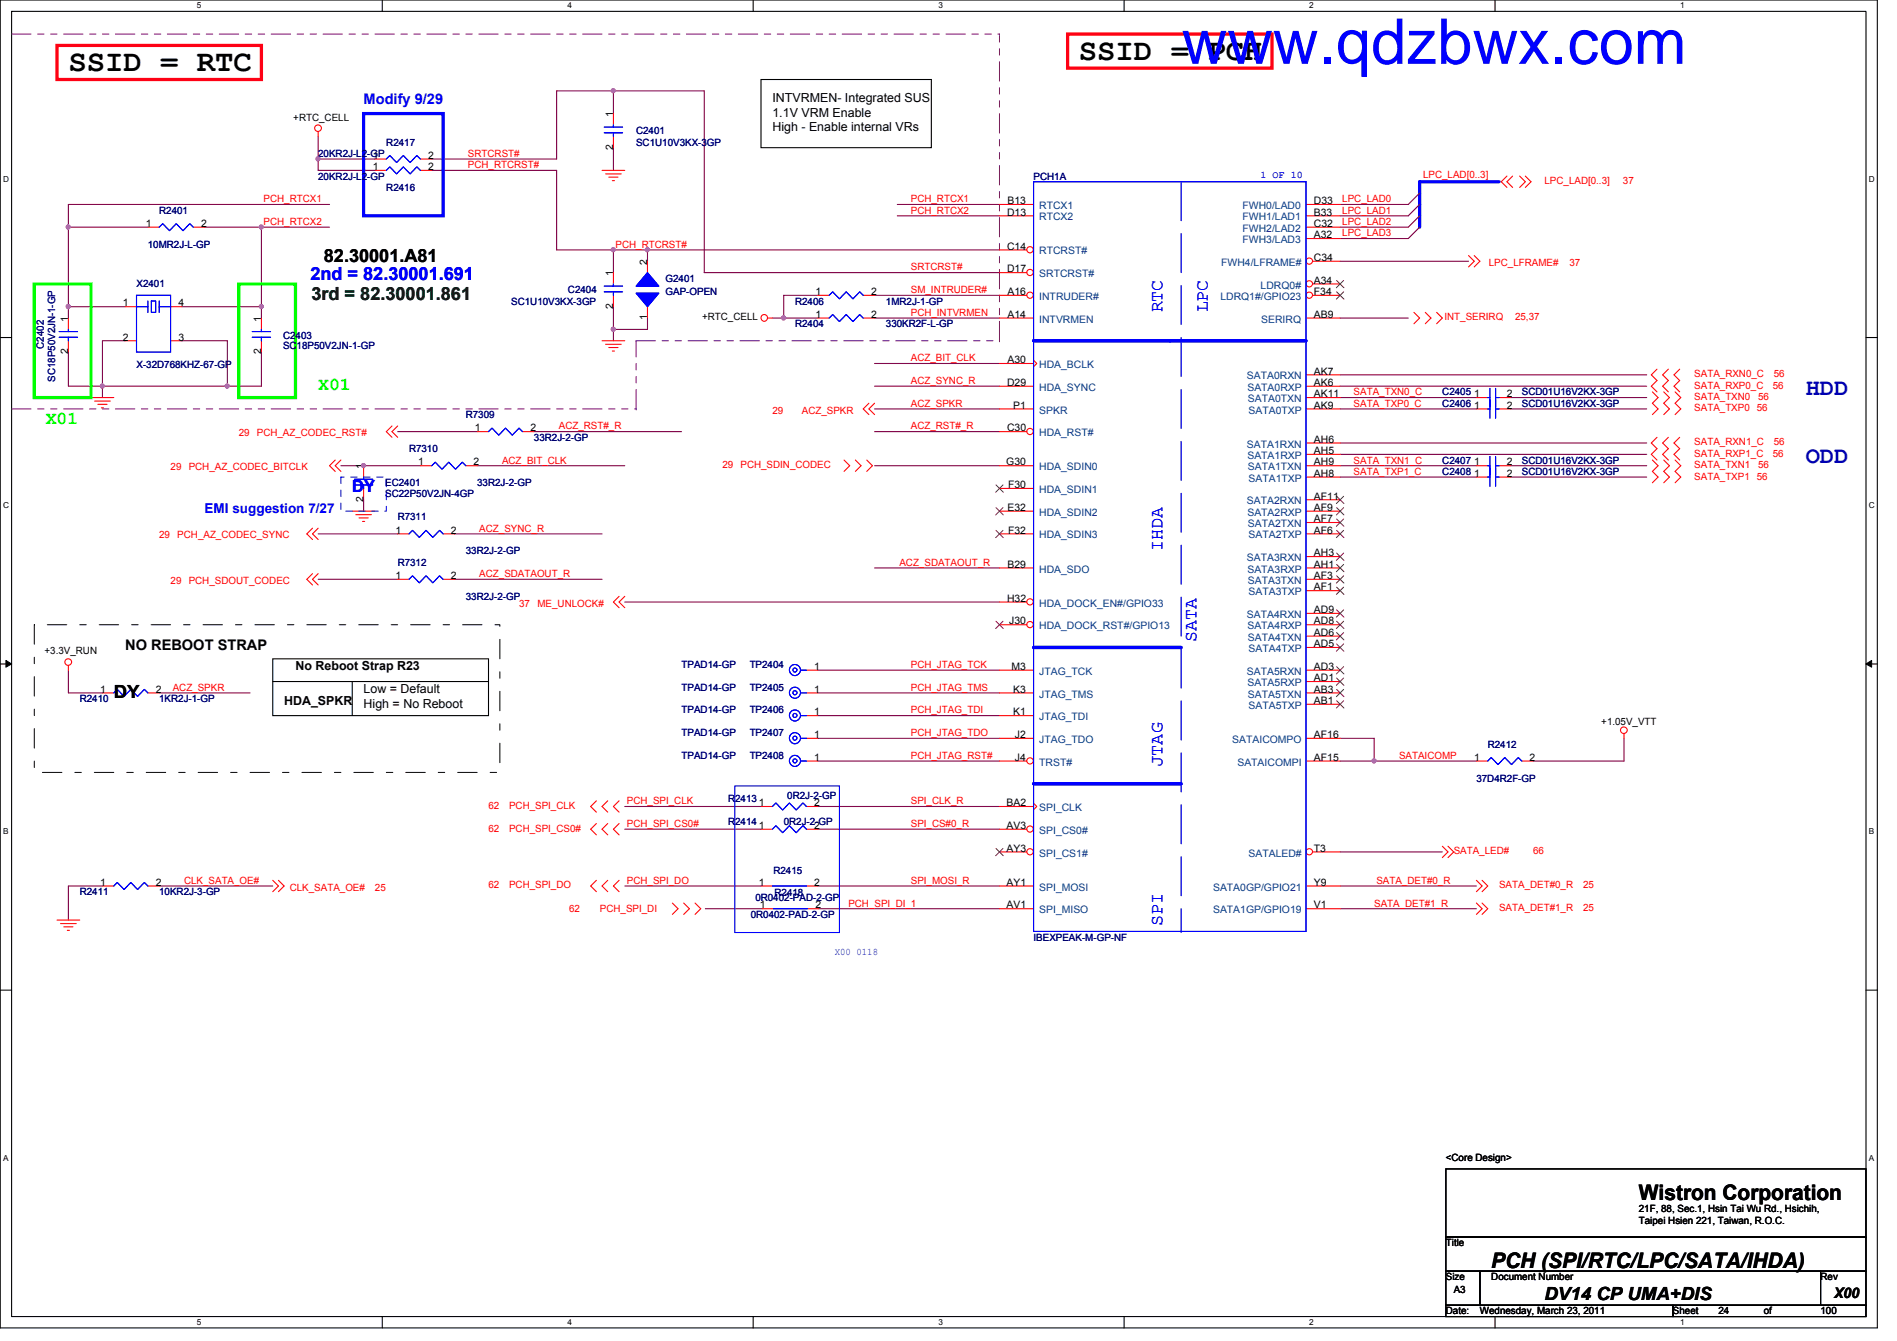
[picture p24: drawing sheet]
<svg xmlns="http://www.w3.org/2000/svg" width="297mm" height="210mm" viewBox="0 0 297 210" stroke-linecap="round" stroke-linejoin="round" font-family="sans-serif">
<defs><g id="words">
<text font-size="9.9" fill="#00f" x="185" y="10">www.qdzbwx.com</text>
<g font-size="4.8">
<text x="10.7" y="11.1">SSID = RTC</text>
<text x="168.9" y="9.4">SSID = PCH</text>
</g>
<g font-size="3.7" fill="#0000a0">
<text x="282.7" y="61.8">HDD</text>
<text x="282.7" y="72.5">ODD</text>
</g>
<g font-size="3.3">
<text x="256.6" y="187.9">Wistron Corporation</text>
<text x="233.5" y="198.5">PCH (SPI/RTC/LPC/SATA/IHDA)</text>
</g>
<g font-size="2.8">
<text x="50.7" y="41">82.30001.A81</text>
<text x="17.8" y="109.3">DY</text>
<text x="241.8" y="203.5">DV14 CP UMA+DIS</text>
</g>
<g font-size="2.8" fill="#00f">
<text x="48.6" y="43.9">2nd = 82.30001.691</text>
<text x="182" y="48.9" transform="rotate(-90 182 48.9)">RTC</text>
<text x="189.1" y="48.9" transform="rotate(-90 189.1 48.9)">LPC</text>
<text x="182" y="86.2" transform="rotate(-90 182 86.2)">IHDA</text>
<text x="187.4" y="100.5" transform="rotate(-90 187.4 100.5)">SATA</text>
<text x="182" y="120" transform="rotate(-90 182 120)">JTAG</text>
<text x="182" y="144.9" transform="rotate(-90 182 144.9)">SPI</text>
</g>
<text font-size="2.8" fill="#004000" x="48.8" y="46.9">3rd = 82.30001.861</text>
<g font-size="2.8" fill="#0f0">
<text x="49.8" y="61">X01</text>
<text x="7.2" y="66.4">X01</text>
</g>
<text font-size="2.6" fill="#00f" x="55.2" y="77.1">DY</text>
<text font-size="2.3" fill="#00f" x="56.9" y="16.3">Modify 9/29</text>
<g font-size="2.3">
<text x="19.6" y="101.7">NO REBOOT STRAP</text>
<text x="287.2" y="203.2">X00</text>
</g>
<text font-size="2.1" fill="#00f" x="32" y="80.2">EMI suggestion 7/27</text>
<g font-size="1.9">
<text x="120.9" y="16">INTVRMEN- Integrated SUS</text>
<text x="120.9" y="18.3">1.1V VRM Enable</text>
<text x="120.9" y="20.6">High - Enable internal VRs</text>
<text x="46.3" y="104.9">No Reboot Strap R23</text>
<text x="44.5" y="110.3">HDA_SPKR</text>
<text x="56.9" y="108.5">Low = Default</text>
<text x="56.9" y="110.7">High = No Reboot</text>
</g>
<g font-size="1.6">
<text x="45.9" y="18.9">+RTC_CELL</text>
<text x="96" y="23.5" transform="rotate(-90 96 23.5)">2</text>
<text x="96" y="18.3" transform="rotate(-90 96 18.3)">1</text>
<text x="58.4" y="26.6">1</text>
<text x="58.4" y="24.8">1</text>
<text x="67.1" y="26.6">2</text>
<text x="67.1" y="24.8">2</text>
<text x="22.8" y="35.5">1</text>
<text x="31.5" y="35.5">2</text>
<text x="157.7" y="33.7">D13</text>
<text x="157.8" y="32">B13</text>
<text x="205.7" y="32">D33</text>
<text x="205.7" y="33.7">B33</text>
<text x="205.7" y="35.5">C32</text>
<text x="101.3" y="41.4" transform="rotate(-90 101.3 41.4)">2</text>
<text x="157.7" y="39.1">C14</text>
<text x="205.7" y="37.3">A32</text>
<text x="205.7" y="40.9">C34</text>
<text x="19.3" y="48">1</text>
<text x="27.9" y="48">4</text>
<text x="96" y="43.2" transform="rotate(-90 96 43.2)">1</text>
<text x="127.7" y="46.2">1</text>
<text x="136.4" y="46.2">2</text>
<text x="157.7" y="42.6">D17</text>
<text x="157.8" y="46.2">A16</text>
<text x="205.7" y="44.4">A34</text>
<text x="205.7" y="46.2">F34</text>
<text x="10.7" y="50.3" transform="rotate(-90 10.7 50.3)">1</text>
<text x="19.3" y="53.3">2</text>
<text x="27.9" y="53.3">3</text>
<text x="40.9" y="50.3" transform="rotate(-90 40.9 50.3)">1</text>
<text x="96" y="48.3" transform="rotate(-90 96 48.3)">2</text>
<text x="101.3" y="50.1" transform="rotate(-90 101.3 50.1)">1</text>
<text x="109.9" y="50.2">+RTC_CELL</text>
<text x="127.7" y="49.7">1</text>
<text x="136.4" y="49.7">2</text>
<text x="157.8" y="49.7">A14</text>
<text x="205.7" y="49.7">AB9</text>
<text x="10.7" y="55.5" transform="rotate(-90 10.7 55.5)">2</text>
<text x="40.9" y="55.5" transform="rotate(-90 40.9 55.5)">2</text>
<text x="157.8" y="56.9">A30</text>
<text x="205.7" y="58.6">AK7</text>
<text x="157.7" y="60.4">D29</text>
<text x="158.7" y="64">P1</text>
<text x="205.7" y="64">AK9</text>
<text x="205.7" y="62.2">AK11</text>
<text x="205.7" y="60.4">AK6</text>
<text x="230.8" y="62.2">1</text>
<text x="230.8" y="64">1</text>
<text x="236" y="62.2">2</text>
<text x="236" y="64">2</text>
<text x="74.4" y="67.5">1</text>
<text x="83.1" y="67.5">2</text>
<text x="157.7" y="67.5">C30</text>
<text x="205.7" y="69.3">AH6</text>
<text x="205.7" y="71.1">AH5</text>
<text x="56.9" y="73.4" transform="rotate(-90 56.9 73.4)">1</text>
<text x="65.5" y="72.9">1</text>
<text x="74.2" y="72.9">2</text>
<text x="157.6" y="72.9">G30</text>
<text x="157.9" y="76.4">F30</text>
<text x="205.7" y="74.6">AH8</text>
<text x="205.7" y="72.9">AH9</text>
<text x="230.8" y="74.6">1</text>
<text x="230.8" y="72.9">1</text>
<text x="236" y="74.6">2</text>
<text x="236" y="72.9">2</text>
<text x="56.9" y="78.6" transform="rotate(-90 56.9 78.6)">2</text>
<text x="61.9" y="83.5">1</text>
<text x="70.6" y="83.5">2</text>
<text x="157.8" y="80">E32</text>
<text x="157.9" y="83.5">F32</text>
<text x="205.7" y="78.2">AF11</text>
<text x="205.7" y="83.5">AF6</text>
<text x="205.7" y="81.7">AF7</text>
<text x="205.7" y="80">AF9</text>
<text x="157.8" y="88.9">B29</text>
<text x="205.7" y="87.1">AH3</text>
<text x="205.7" y="88.9">AH1</text>
<text x="61.9" y="90.6">1</text>
<text x="70.6" y="90.6">2</text>
<text x="157.7" y="94.2">H32</text>
<text x="205.7" y="96">AD9</text>
<text x="205.7" y="92.4">AF1</text>
<text x="205.7" y="90.6">AF3</text>
<text x="158" y="97.7">J30</text>
<text x="205.7" y="101.3">AD5</text>
<text x="205.7" y="99.5">AD6</text>
<text x="205.7" y="97.7">AD8</text>
<text x="7" y="102.4">+3.3V_RUN</text>
<text x="127.5" y="104.9">1</text>
<text x="158.4" y="104.9">M3</text>
<text x="205.7" y="104.9">AD3</text>
<text x="205.7" y="106.6">AD1</text>
<text x="15.7" y="108.4">1</text>
<text x="24.4" y="108.4">2</text>
<text x="127.5" y="112">1</text>
<text x="127.5" y="108.4">1</text>
<text x="158.7" y="108.4">K3</text>
<text x="158.7" y="112">K1</text>
<text x="205.7" y="110.2">AB1</text>
<text x="205.7" y="108.4">AB3</text>
<text x="250.7" y="113.5">+1.05V_VTT</text>
<text x="127.5" y="115.5">1</text>
<text x="127.5" y="119.1">1</text>
<text x="158.9" y="115.5">J2</text>
<text x="158.9" y="119.1">J4</text>
<text x="205.7" y="115.5">AF16</text>
<text x="205.7" y="119.1">AF15</text>
<text x="230.8" y="119.1">1</text>
<text x="239.5" y="119.1">2</text>
<text x="118.8" y="129.8">1</text>
<text x="118.8" y="126.2">1</text>
<text x="127.5" y="129.8">2</text>
<text x="127.5" y="126.2">2</text>
<text x="157.6" y="126.2">BA2</text>
<text x="157.6" y="129.8">AV3</text>
<text x="157.6" y="133.3">AY3</text>
<text x="205.7" y="133.3">T3</text>
<text x="15.7" y="138.6">1</text>
<text x="24.4" y="138.6">2</text>
<text x="118.8" y="138.6">1</text>
<text x="119" y="142.2">1</text>
<text x="127.5" y="138.6">2</text>
<text x="127.7" y="142.2">2</text>
<text x="157.6" y="138.6">AY1</text>
<text x="157.6" y="142.2">AV1</text>
<text x="205.7" y="138.6">Y9</text>
<text x="205.7" y="142.2">V1</text>
<text x="226.4" y="181.7">&lt;Core Design&gt;</text>
<text x="256.6" y="189.7">21F, 88, Sec.1, Hsin Tai Wu Rd., Hsichih,</text>
<text x="256.6" y="191.6">Taipei Hsien 221, Taiwan, R.O.C.</text>
<text x="226.4" y="195.1">Title</text>
<text x="226.4" y="200.4">Size</text>
<text x="227.6" y="202.4">A3</text>
<text x="233.5" y="200.4">Document Number</text>
<text x="285.1" y="200.4">Rev</text>
<text x="226.4" y="205.7">Date:</text>
<text x="231.7" y="205.7">Wednesday, March 23, 2011</text>
<text x="262" y="205.7">Sheet</text>
<text x="269.1" y="205.7">24</text>
<text x="276.2" y="205.7">of</text>
<text x="285.1" y="205.7">100</text>
</g>
<g font-size="1.6" fill="#000080">
<text x="60.5" y="22.8">R2417</text>
<text x="99.6" y="21">C2401</text>
<text x="99.6" y="22.8">SC1U10V3KX-3GP</text>
<text x="49.8" y="28.1">20KR2J-L2-GP</text>
<text x="49.8" y="24.6">20KR2J-L2-GP</text>
<text x="60.5" y="29.9">R2416</text>
<text x="161.8" y="28.1">PCH1A</text>
<text x="24.9" y="33.4">R2401</text>
<text x="23.2" y="38.8">10MR2J-L-GP</text>
<text x="21.4" y="45">X2401</text>
<text x="80" y="47.7">SC1U10V3KX-3GP</text>
<text x="88.9" y="45.9">C2404</text>
<text x="104.2" y="44.1">G2401</text>
<text x="104.2" y="46.2">GAP-OPEN</text>
<text x="124.5" y="47.7">R2406</text>
<text x="138.7" y="47.7">1MR2J-1-GP</text>
<text x="44.3" y="53">C2403</text>
<text x="124.5" y="51.2">R2404</text>
<text x="138.7" y="51.2">330KR2F-L-GP</text>
<text x="6.9" y="54.6" transform="rotate(-90 6.9 54.6)">C2402</text>
<text x="8.6" y="59.7" transform="rotate(-90 8.6 59.7)">SC18P50V2JN-1-GP</text>
<text x="21.4" y="57.6">X-32D768KHZ-67-GP</text>
<text x="44.3" y="54.6">SC18P50V2JN-1-GP</text>
<text x="72.9" y="65.4">R7309</text>
<text x="225.8" y="61.9">C2405</text>
<text x="225.8" y="63.7">C2406</text>
<text x="238.3" y="61.9">SCD01U16V2KX-3GP</text>
<text x="238.3" y="63.7">SCD01U16V2KX-3GP</text>
<text x="64" y="70.8">R7310</text>
<text x="83.6" y="69">33R2J-2-GP</text>
<text x="60.3" y="76.1">EC2401</text>
<text x="60.3" y="77.7">SC22P50V2JN-4GP</text>
<text x="74.7" y="76.1">33R2J-2-GP</text>
<text x="225.8" y="74.3">C2408</text>
<text x="225.8" y="72.6">C2407</text>
<text x="238.3" y="74.3">SCD01U16V2KX-3GP</text>
<text x="238.3" y="72.6">SCD01U16V2KX-3GP</text>
<text x="62.3" y="81.4">R7311</text>
<text x="62.3" y="88.6">R7312</text>
<text x="72.9" y="86.8">33R2J-2-GP</text>
<text x="72.9" y="93.9">33R2J-2-GP</text>
<text x="106.7" y="104.6">TPAD14-GP</text>
<text x="117.4" y="104.6">TP2404</text>
<text x="12.5" y="109.9">R2410</text>
<text x="24.9" y="109.9">1KR2J-1-GP</text>
<text x="106.7" y="111.7">TPAD14-GP</text>
<text x="106.7" y="108.1">TPAD14-GP</text>
<text x="117.4" y="111.7">TP2406</text>
<text x="117.4" y="108.1">TP2405</text>
<text x="106.7" y="115.2">TPAD14-GP</text>
<text x="106.7" y="118.8">TPAD14-GP</text>
<text x="117.4" y="115.2">TP2407</text>
<text x="117.4" y="118.8">TP2408</text>
<text x="233" y="117">R2412</text>
<text x="114" y="125.6">R2413</text>
<text x="123.3" y="125">0R2J-2-GP</text>
<text x="231.2" y="122.3">37D4R2F-GP</text>
<text x="114" y="129.1">R2414</text>
<text x="122.7" y="129.1">0R2J-2-GP</text>
<text x="121.1" y="136.7">R2415</text>
<text x="12.5" y="140.1">R2411</text>
<text x="24.9" y="140.1">10KR2J-3-GP</text>
<text x="117.6" y="143.7">0R0402-PAD-2-GP</text>
<text x="118.3" y="141">0R0402-PAD-2-GP</text>
<text x="121.3" y="140.3">R2418</text>
<text x="161.8" y="147.2">IBEXPEAK-M-GP-NF</text>
</g>
<g font-size="1.6" fill="#f00">
<text x="73.3" y="24.6">SRTCRST#</text>
<text x="73.3" y="26.3">PCH_RTCRST#</text>
<text x="222.8" y="27.9">LPC_LAD[0..3]</text>
<text x="241.8" y="28.8">LPC_LAD[0..3]</text>
<text x="254.1" y="28.8">37</text>
<text x="41.3" y="35.2">PCH_RTCX2</text>
<text x="41.3" y="31.7">PCH_RTCX1</text>
<text x="142.6" y="33.4">PCH_RTCX2</text>
<text x="142.6" y="31.7">PCH_RTCX1</text>
<text x="210.2" y="31.7">LPC_LAD0</text>
<text x="210.2" y="33.4">LPC_LAD1</text>
<text x="210.2" y="35.2">LPC_LAD2</text>
<text x="96.4" y="38.8">PCH_RTCRST#</text>
<text x="210.2" y="37">LPC_LAD3</text>
<text x="233.1" y="41.6">LPC_LFRAME#</text>
<text x="245.7" y="41.6">37</text>
<text x="142.6" y="45.9">SM_INTRUDER#</text>
<text x="142.6" y="42.3">SRTCRST#</text>
<text x="142.6" y="49.4">PCH_INTVRMEN</text>
<text x="226.2" y="50.2">INT_SERIRQ</text>
<text x="237.2" y="50.2">25,37</text>
<text x="142.6" y="56.6">ACZ_BIT_CLK</text>
<text x="265.3" y="59.1">SATA_RXN0_C</text>
<text x="277.7" y="59.1">56</text>
<text x="120.9" y="64.7">29</text>
<text x="125.6" y="64.7">ACZ_SPKR</text>
<text x="142.6" y="63.7">ACZ_SPKR</text>
<text x="142.6" y="60.1">ACZ_SYNC_R</text>
<text x="212" y="61.9">SATA_TXN0_C</text>
<text x="212" y="63.7">SATA_TXP0_C</text>
<text x="265.3" y="60.8">SATA_RXP0_C</text>
<text x="265.3" y="62.6">SATA_TXN0</text>
<text x="265.3" y="64.4">SATA_TXP0 56</text>
<text x="275.3" y="62.6">56</text>
<text x="277.6" y="60.8">56</text>
<text x="37.4" y="68.3">29</text>
<text x="40.2" y="68.3">PCH_AZ_CODEC_RST#</text>
<text x="87.5" y="67.2">ACZ_RST#_R</text>
<text x="142.6" y="67.2">ACZ_RST#_R</text>
<text x="265.3" y="69.7">SATA_RXN1_C</text>
<text x="265.3" y="71.5">SATA_RXP1_C</text>
<text x="277.6" y="71.5">56</text>
<text x="277.7" y="69.7">56</text>
<text x="26.7" y="73.6">29</text>
<text x="29.5" y="73.6">PCH_AZ_CODEC_BITCLK</text>
<text x="78.6" y="72.6">ACZ_BIT_CLK</text>
<text x="113.1" y="73.3">29</text>
<text x="115.9" y="73.3">PCH_SDIN_CODEC</text>
<text x="212" y="72.6">SATA_TXN1_C</text>
<text x="212" y="74.3">SATA_TXP1_C</text>
<text x="265.3" y="73.3">SATA_TXN1</text>
<text x="265.3" y="75.1">SATA_TXP1 56</text>
<text x="275.3" y="73.3">56</text>
<text x="75.1" y="83.2">ACZ_SYNC_R</text>
<text x="24.9" y="84.3">29</text>
<text x="27.8" y="84.3">PCH_AZ_CODEC_SYNC</text>
<text x="140.8" y="88.6">ACZ_SDATAOUT_R</text>
<text x="26.7" y="91.4">29</text>
<text x="29.5" y="91.4">PCH_SDOUT_CODEC</text>
<text x="75.1" y="90.3">ACZ_SDATAOUT_R</text>
<text x="81.3" y="95">37</text>
<text x="84.2" y="95">ME_UNLOCK#</text>
<text x="142.6" y="104.6">PCH_JTAG_TCK</text>
<text x="27" y="108.1">ACZ_SPKR</text>
<text x="142.6" y="108.1">PCH_JTAG_TMS</text>
<text x="142.6" y="111.7">PCH_JTAG_TDI</text>
<text x="142.6" y="115.2">PCH_JTAG_TDO</text>
<text x="142.6" y="118.8">PCH_JTAG_RST#</text>
<text x="219.1" y="118.8">SATAICOMP</text>
<text x="98.2" y="125.9">PCH_SPI_CLK</text>
<text x="142.6" y="125.9">SPI_CLK_R</text>
<text x="76.5" y="130.2">62</text>
<text x="76.5" y="126.6">62</text>
<text x="79.7" y="130.2">PCH_SPI_CS0#</text>
<text x="79.7" y="126.6">PCH_SPI_CLK</text>
<text x="98.2" y="129.5">PCH_SPI_CS0#</text>
<text x="142.6" y="129.5">SPI_CS#0_R</text>
<text x="227.6" y="133.7">SATA_LED#</text>
<text x="240.1" y="133.7">66</text>
<text x="28.8" y="138.3">CLK_SATA_OE#</text>
<text x="45.4" y="139.4">CLK_SATA_OE#</text>
<text x="58.7" y="139.4">25</text>
<text x="76.5" y="139.1">62</text>
<text x="79.7" y="139.1">PCH_SPI_DO</text>
<text x="89.1" y="142.8">62</text>
<text x="93.9" y="142.8">PCH_SPI_DI</text>
<text x="98.2" y="138.3">PCH_SPI_DO</text>
<text x="132.8" y="141.9">PCH_SPI_DI_1</text>
<text x="142.6" y="138.3">SPI_MOSI_R</text>
<text x="215.2" y="141.9">SATA_DET#1_R</text>
<text x="215.5" y="138.3">SATA_DET#0_R</text>
<text x="234.7" y="142.6">SATA_DET#1_R</text>
<text x="234.7" y="139.1">SATA_DET#0_R</text>
<text x="247.9" y="142.6">25</text>
<text x="247.9" y="139.1">25</text>
</g>
<g font-size="1.6" fill="#00f">
<text x="197.4" y="27.9">1 OF 10</text>
<text x="130.7" y="149.5">X00 0118</text>
</g>
<g font-size="1.6" fill="#004080">
<text x="162.7" y="32.7">RTCX1</text>
<text x="162.7" y="34.5">RTCX2</text>
<text x="194.6" y="32.7">FWH0/LAD0</text>
<text x="194.6" y="34.5">FWH1/LAD1</text>
<text x="162.7" y="39.8">RTCRST#</text>
<text x="191.2" y="41.6">FWH4/LFRAME#</text>
<text x="194.6" y="36.3">FWH2/LAD2</text>
<text x="194.6" y="38.1">FWH3/LAD3</text>
<text x="162.7" y="46.9">INTRUDER#</text>
<text x="162.7" y="43.4">SRTCRST#</text>
<text x="191.1" y="46.9">LDRQ1#/GPIO23</text>
<text x="197.4" y="45.2">LDRQ0#</text>
<text x="162.7" y="50.5">INTVRMEN</text>
<text x="197.5" y="50.5">SERIRQ</text>
<text x="162.7" y="57.6">HDA_BCLK</text>
<text x="195.2" y="59.4">SATA0RXN</text>
<text x="162.7" y="61.2">HDA_SYNC</text>
<text x="162.7" y="64.7">SPKR</text>
<text x="195.3" y="61.2">SATA0RXP</text>
<text x="195.4" y="62.9">SATA0TXN</text>
<text x="195.5" y="64.7">SATA0TXP</text>
<text x="162.7" y="68.3">HDA_RST#</text>
<text x="195.2" y="70.1">SATA1RXN</text>
<text x="195.3" y="71.8">SATA1RXP</text>
<text x="162.7" y="73.6">HDA_SDIN0</text>
<text x="162.7" y="77.2">HDA_SDIN1</text>
<text x="195.4" y="73.6">SATA1TXN</text>
<text x="195.5" y="75.4">SATA1TXP</text>
<text x="162.7" y="80.7">HDA_SDIN2</text>
<text x="195.2" y="79">SATA2RXN</text>
<text x="195.3" y="80.7">SATA2RXP</text>
<text x="195.4" y="82.5">SATA2TXN</text>
<text x="162.7" y="89.6">HDA_SDO</text>
<text x="162.7" y="84.3">HDA_SDIN3</text>
<text x="195.2" y="87.8">SATA3RXN</text>
<text x="195.3" y="89.6">SATA3RXP</text>
<text x="195.5" y="84.3">SATA2TXP</text>
<text x="162.7" y="95">HDA_DOCK_EN#/GPIO33</text>
<text x="195.4" y="91.4">SATA3TXN</text>
<text x="195.5" y="93.2">SATA3TXP</text>
<text x="162.7" y="98.5">HDA_DOCK_RST#/GPIO13</text>
<text x="195.2" y="96.7">SATA4RXN</text>
<text x="195.3" y="98.5">SATA4RXP</text>
<text x="195.4" y="100.3">SATA4TXN</text>
<text x="162.7" y="105.6">JTAG_TCK</text>
<text x="195.2" y="105.6">SATA5RXN</text>
<text x="195.3" y="107.4">SATA5RXP</text>
<text x="195.5" y="102.1">SATA4TXP</text>
<text x="162.7" y="109.2">JTAG_TMS</text>
<text x="162.7" y="112.7">JTAG_TDI</text>
<text x="195.4" y="109.2">SATA5TXN</text>
<text x="195.5" y="111">SATA5TXP</text>
<text x="162.7" y="116.3">JTAG_TDO</text>
<text x="162.7" y="119.8">TRST#</text>
<text x="193" y="116.3">SATAICOMPO</text>
<text x="193.8" y="119.8">SATAICOMPI</text>
<text x="162.7" y="127">SPI_CLK</text>
<text x="162.7" y="130.5">SPI_CS0#</text>
<text x="162.7" y="134.1">SPI_CS1#</text>
<text x="195.5" y="134.1">SATALED#</text>
<text x="162.7" y="139.4">SPI_MOSI</text>
<text x="162.7" y="143">SPI_MISO</text>
<text x="189.9" y="139.4">SATA0GP/GPIO21</text>
<text x="189.9" y="143">SATA1GP/GPIO19</text>
</g>
<g font-size="1.3">
<text x="30.8" y="1.3">5</text>
<text x="88.9" y="1.3">4</text>
<text x="146.9" y="1.3">3</text>
<text x="205" y="1.3">2</text>
<text x="263.1" y="1.3">1</text>
<text x=".5" y="28.4">D</text>
<text x="292.6" y="28.4">D</text>
<text x=".5" y="79.5">C</text>
<text x="292.6" y="79.5">C</text>
<text x=".5" y="130.6">B</text>
<text x="292.6" y="130.6">B</text>
<text x=".5" y="181.7">A</text>
<text x="292.6" y="181.7">A</text>
<text x="30.8" y="207.4">5</text>
<text x="88.9" y="207.4">4</text>
<text x="146.9" y="207.4">3</text>
<text x="205" y="207.4">2</text>
<text x="263.1" y="207.4">1</text>
</g>
</g></defs>
<path d="M0 0h294v207.9h-294zM1.8 1.8h290.4v204.3h-290.4z" fill="none" stroke="#000" stroke-width=".17"/>
<g fill="#fff">
<path d="M30.8 .2h.7v1.4h-.7z"/>
<path d="M30.8 206.2h.7v1.4h-.7z"/>
</g>
<path d="M59.9 0v1.8M59.9 206.1v1.8" fill="none" stroke="#000" stroke-width=".17"/>
<g fill="#fff">
<path d="M88.9 .2h.6v1.4h-.6z"/>
<path d="M88.9 206.2h.6v1.4h-.6z"/>
</g>
<path d="M117.9 0v1.8M117.9 206.1v1.8" fill="none" stroke="#000" stroke-width=".17"/>
<g fill="#fff">
<path d="M146.9 .2h.7v1.4h-.7z"/>
<path d="M146.9 206.2h.7v1.4h-.7z"/>
</g>
<path d="M176 0v1.8M176 206.1v1.8" fill="none" stroke="#000" stroke-width=".17"/>
<g fill="#fff">
<path d="M205 .2h.7v1.4h-.7z"/>
<path d="M205 206.2h.7v1.4h-.7z"/>
</g>
<path d="M234.1 0v1.8M234.1 206.1v1.8" fill="none" stroke="#000" stroke-width=".17"/>
<g fill="#fff">
<path d="M263.1 .2h.7v1.4h-.7z"/>
<path d="M263.1 206.2h.7v1.4h-.7z"/>
<path d="M.5 27.3h.9v1.4h-.9z"/>
<path d="M292.6 27.3h.9v1.4h-.9z"/>
<path d="M.5 78.4h.9v1.4h-.9z"/>
<path d="M292.6 78.4h.9v1.4h-.9z"/>
</g>
<path d="M0 52.8h1.8M292.2 52.8h1.8" fill="none" stroke="#000" stroke-width=".17"/>
<g fill="#fff">
<path d="M.5 129.5h.8v1.4h-.8z"/>
<path d="M292.6 129.5h.9v1.4h-.9z"/>
</g>
<path d="M0 103.9h1.8M292.2 103.9h1.8" fill="none" stroke="#000" stroke-width=".17"/>
<path d="M.9 103.4l.9 .5-.9 .5zM292.2 103.9l.9-.5v1z" fill="#000"/>
<path d="M.9 103.4l.9 .5-.9 .5zM292.2 103.9l.9-.5v1z" fill="none" stroke="#000" stroke-width=".16"/>
<g fill="#fff">
<path d="M.5 180.5h.8v1.4h-.8z"/>
<path d="M292.6 180.5h.9v1.4h-.9z"/>
</g>
<path d="M0 155h1.8M292.2 155h1.8" fill="none" stroke="#000" stroke-width=".17"/>
<path d="M10.7 32v3.6M140.5 33.8h16M16 53.3v7.2M35.6 53.3v7.2h-19.6M40.9 55.1v5.4M136.9 46.2h19.6M10.7 60.5h5.3" fill="none" stroke="#800040" stroke-width=".17"/>
<circle cx="35.6" cy="60.4" r=".32" fill="#f0f"/>
<circle cx="35.6" cy="60.4" r=".32" fill="none" stroke="#f0f" stroke-width=".17"/>
<circle cx="16" cy="60.4" r=".32" fill="#f0f"/>
<circle cx="16" cy="60.4" r=".32" fill="none" stroke="#f0f" stroke-width=".17"/>
<path d="M10.7 35.6h12.5M10.7 32h40.9M32 35.6h19.6M10.7 55.1v5.4M40.9 48v1.8M110.3 42.7h46.2M16 60.5v1.7M35.6 60.5h5.3" fill="none" stroke="#800040" stroke-width=".17"/>
<circle cx="40.9" cy="48" r=".32" fill="#f0f"/>
<circle cx="40.9" cy="48" r=".32" fill="none" stroke="#f0f" stroke-width=".17"/>
<path d="M96.1 39.1h5.3M136.9 49.8h19.6" fill="none" stroke="#800040" stroke-width=".17"/>
<circle cx="96" cy="39.1" r=".32" fill="#f0f"/>
<circle cx="96" cy="39.1" r=".32" fill="none" stroke="#f0f" stroke-width=".17"/>
<path d="M96.1 14.2h14.2M10.7 48v1.8" fill="none" stroke="#800040" stroke-width=".17"/>
<circle cx="10.7" cy="48" r=".32" fill="#f0f"/>
<circle cx="10.7" cy="48" r=".32" fill="none" stroke="#f0f" stroke-width=".17"/>
<path d="M110.3 14.2v28.5M140.5 32h16M96.1 51.6h5.3" fill="none" stroke="#800040" stroke-width=".17"/>
<circle cx="96" cy="51.5" r=".32" fill="#f0f"/>
<circle cx="96" cy="51.5" r=".32" fill="none" stroke="#f0f" stroke-width=".17"/>
<path d="M87.2 39.1h8.9M156.5 39.1h-55.1v1.8M96.1 48v3.6M101.4 49.8v1.8" fill="none" stroke="#800040" stroke-width=".17"/>
<circle cx="101.4" cy="39.1" r=".32" fill="#f0f"/>
<circle cx="101.4" cy="39.1" r=".32" fill="none" stroke="#f0f" stroke-width=".17"/>
<path d="M87.2 14.2h8.9v3.6M96.1 39.1v3.6M96.1 23.1v3.6M96.1 51.6v1.7" fill="none" stroke="#800040" stroke-width=".17"/>
<circle cx="96" cy="14.2" r=".32" fill="#f0f"/>
<circle cx="96" cy="14.2" r=".32" fill="none" stroke="#f0f" stroke-width=".17"/>
<path d="M209.8 49.8h10.7M136.9 64h19.6M215.2 119.1h16" fill="none" stroke="#800040" stroke-width=".17"/>
<circle cx="215.2" cy="119.1" r=".32" fill="#f0f"/>
<circle cx="215.2" cy="119.1" r=".32" fill="none" stroke="#f0f" stroke-width=".17"/>
<g fill="none" stroke="#800040" stroke-width=".17">
<path d="M128.1 46.2h-5.4v3.6h5.4M136.9 56.9h19.6M136.9 67.6h19.6M136.9 60.5h19.6M136.9 72.9h19.6M136.9 88.9h19.6M10.7 104.9v3.6h5.3M24.9 108.5h14.3M128.1 104.9h28.4M128.1 108.5h28.4M128.1 112h28.4M128.1 115.6h28.4"/>
<path d="M128.1 119.1h28.4M209.8 115.6h5.4v3.5h-5.4M254.3 115.6v3.5h-14.2"/>
</g>
<circle cx="122.7" cy="49.8" r=".32" fill="#f0f"/>
<circle cx="122.7" cy="49.8" r=".32" fill="none" stroke="#f0f" stroke-width=".17"/>
<g fill="none" stroke="#800040" stroke-width=".17">
<path d="M40.9 35.6v12.4h-12.4M28.5 53.3h7.1M120.9 49.8h1.8M209.8 58.7h48M209.8 71.1h48M209.8 69.3h48M209.8 60.5h48M209.8 72.9h21.4M209.8 74.7h21.4M209.8 62.2h21.4M209.8 64h21.4M236.5 72.9h21.3"/>
<path d="M236.5 74.7h21.3M236.5 64h21.3M236.5 62.2h21.3M10.7 138.7h5.3M97.8 126.2h21.4M97.8 129.8h21.4M97.8 138.7h21.4M128.1 138.7h28.4M128.1 126.2h28.4M128.1 129.8h28.4M209.8 133.3h16"/>
</g>
<circle cx="40.9" cy="35.5" r=".32" fill="#f0f"/>
<circle cx="40.9" cy="35.5" r=".32" fill="none" stroke="#f0f" stroke-width=".17"/>
<path d="M10.7 35.6v12.4h8.9" fill="none" stroke="#800040" stroke-width=".17"/>
<circle cx="10.7" cy="35.5" r=".32" fill="#f0f"/>
<circle cx="10.7" cy="35.5" r=".32" fill="none" stroke="#f0f" stroke-width=".17"/>
<path d="M16 53.3h3.6M56.9 72.9h8.9M97.8 94.2h58.7" fill="none" stroke="#800040" stroke-width=".17"/>
<circle cx="56.9" cy="72.9" r=".32" fill="#f0f"/>
<circle cx="56.9" cy="72.9" r=".32" fill="none" stroke="#f0f" stroke-width=".17"/>
<path d="M49.8 26.7h8.9M49.8 21.3v3.6h8.9M62.3 67.6h12.4M74.7 72.9h23.1M83.6 67.6h23.1M49.8 90.7h12.5M49.8 83.6h12.5M71.2 90.7h23.1M71.2 83.6h23.1" fill="none" stroke="#800040" stroke-width=".17"/>
<circle cx="49.8" cy="24.9" r=".32" fill="#f0f"/>
<circle cx="49.8" cy="24.9" r=".32" fill="none" stroke="#f0f" stroke-width=".17"/>
<g fill="none" stroke="#800040" stroke-width=".17">
<path d="M87.2 14.2v10.7h-19.6M49.8 24.9v1.8M67.6 26.7h19.6v12.4M222.3 30.2l-1.8 1.8h-10.7M222.3 32l-1.8 1.8h-10.7M222.3 33.8l-1.8 1.8h-10.7M222.3 35.6l-1.8 1.7h-10.7M209.8 40.9h20.2M53.4 72.9h3.5M56.9 78.2v1.8M10.7 138.7v5.3M24.9 138.7h17.8"/>
<path d="M209.8 138.7h21.4M110.4 142.2h8.9M128.2 142.2h28.3M209.8 142.2h21.4"/>
</g>
<path d="M56.9 17.8h12.5v16h-12.5zM234.7 28.4h-12.4v7.2" fill="none" stroke="#00f" stroke-width=".51"/>
<g fill="none" stroke="#f00" stroke-width=".17">
<path d="M96.1 17.8v1.8M49.8 20.6v.7M94.3 26.7h3.5M94.8 27.2h2.5M95.3 27.7h1.5M95.9 28.3h.3M96.1 21.3v1.8M156.5 32h5.3M156.5 33.8h5.3M236 27.6l-.9 .8 .9 .9M236.9 27.6l-.9 .8 .9 .9M238 27.6l.8 .8-.8 .9"/>
<path d="M238.8 27.6l.9 .8-.9 .9M94.3 53.3h3.5M94.8 53.9h2.5M95.3 54.4h1.5M95.9 54.9h.3M120.2 49.8h.7M156.5 49.8h5.3M221.4 48.9l.9 .9-.9 .9M223.2 48.9l.9 .9-.9 .9M225 48.9l.8 .9-.8 .9M230 40l.8 .9-.8 .9M230.8 40l.9 .9-.9 .9"/>
<path d="M259.5 57.8l-.9 .9 .9 .9-.9 .9 .9 .8M261.2 57.8l-.9 .9 .9 .9-.9 .9 .9 .8M263 57.8l-.9 .9 .9 .9-.9 .9 .9 .8M14.3 62.2h3.5M14.8 62.8h2.5M15.3 63.3h1.5M15.9 63.8h.3M52.5 72l-.9 .9 .9 .9M53.4 72l-.9 .9 .9 .9M56.9 72.9v1.8M56.9 76.5v1.7M61.4 66.7l-.9 .9 .9 .9"/>
<path d="M62.3 66.7l-.9 .9 .9 .9M65.8 72.9h1.8M72.9 72.9h1.8M132.2 72l.8 .9-.8 .9M133.9 72l.9 .9-.9 .9M135.7 72l.9 .9-.9 .9M136.1 63.1l-.9 .9 .9 .9M136.9 63.1l-.8 .9 .8 .9M231.2 62.2h1.8M234.7 62.2h1.8M258.7 72l.9 .9-.9 .9 .9 .9-.9 .9M258.7 61.3l.9 .9-.9 .9 .9 .9-.9 .9"/>
<path d="M259.5 68.5l-.9 .8 .9 .9-.9 .9 .9 .9M260.5 72l.9 .9-.9 .9 .9 .9-.9 .9M260.5 61.3l.9 .9-.9 .9 .9 .9-.9 .9M261.2 68.5l-.9 .8 .9 .9-.9 .9 .9 .9M262.3 72l.9 .9-.9 .9 .9 .9-.9 .9M262.3 61.3l.9 .9-.9 .9 .9 .9-.9 .9M263 68.5l-.9 .8 .9 .9-.9 .9 .9 .9M48.9 89.8l-.9 .9 .9 .9M48.9 82.7l-.9 .9 .9 .9M49.8 89.8l-.9 .9 .9 .9M49.8 82.7l-.9 .9 .9 .9M55.2 80h3.5"/>
<path d="M55.7 80.6h2.5M56.2 81.1h1.5M56.8 81.6h.3M96.9 93.3l-.8 .9 .8 .9M97.8 93.3l-.9 .9 .9 .9M10.7 104.2v.7M126.3 112h1.8M254.3 114.9v.7M42.7 137.8l.9 .9-.9 .9M43.6 137.8l.9 .9-.9 .9M93.4 128.9l-.9 .9 .9 .9M93.4 137.8l-.9 .9 .9 .9"/>
<path d="M93.4 125.3l-.9 .9 .9 .9M95.2 128.9l-.9 .9 .9 .9M95.2 137.8l-.9 .9 .9 .9M95.2 125.3l-.9 .9 .9 .9M96.9 128.9l-.8 .9 .8 .9M96.9 137.8l-.8 .9 .8 .9M96.9 125.3l-.8 .9 .8 .9M119.2 138.7h1.7M126.3 138.7h1.8M225.8 132.5l.9 .8-.9 .9M226.7 132.5l.9 .8-.9 .9M231.2 137.8l.9 .9-.9 .9"/>
<path d="M232.1 137.8l.9 .9-.9 .9M8.9 144h3.6M9.5 144.6h2.4M10 145.1h1.4M10.5 145.6h.4M105.3 141.4l.9 .8-.9 .9M107.1 141.4l.8 .8-.8 .9M108.8 141.4l.9 .8-.9 .9M231.2 141.4l.9 .8-.9 .9M232.1 141.4l.9 .8-.9 .9"/>
<circle cx="49.8" cy="20.1" r=".52"/>
<circle cx="119.7" cy="49.8" r=".52"/>
<circle cx="10.7" cy="103.6" r=".52"/>
<circle cx="254.3" cy="114.3" r=".52"/>
</g>
<path d="M119.2 12.4h26.6v10.7h-26.6zM42.7 106.7h33.8M42.7 103.1h33.8v8.9h-33.8zM55.2 106.7v5.3M226.4 183h65.8v10.6h-65.8zM226.4 193.6h65.8v5.4h-65.8zM226.4 199h5.3v5.3h-5.3zM231.7 199h53.4v5.3h-53.4zM285.1 199h7.1v5.3h-7.1zM226.4 204.3h35.6v1.8h-35.6zM262 204.3h30.2v1.8h-30.2z" fill="none" stroke="#000" stroke-width=".17"/>
<path d="M5.4 97.8h72.9v23.1h-72.9z" fill="none" stroke="#000" stroke-width=".16" stroke-dasharray="3 2 1 2"/>
<path d="M8.9 7.1h32v5.3h-32zM167.2 5.3h32v5.4h-32z" fill="none" stroke="#f00" stroke-width=".51"/>
<path d="M5.4 44.4h8.9v17.8h-8.9zM37.4 44.4h8.9v17.8h-8.9z" fill="none" stroke="#0f0" stroke-width=".51"/>
<path d="M53.4 74.7h7.1v5.3h-7.1z" fill="none" stroke="#00f" stroke-width=".16" stroke-dasharray="1 1 1 1 1 1 1 1"/>
<path d="M1.8 5.3h154.7M156.5 5.3h.1M99.6 53.3h56.9M99.6 53.3h.1M156.5 53.3v-48M156.5 53.3h.1M1.8 64h97.8M99.6 64v-10.7M99.6 64h.1" fill="none" stroke="#800080" stroke-width=".16" stroke-dasharray="3 1 1 1 1 1"/>
<g fill="none" stroke="#00f" stroke-width=".17">
<path d="M94.6 19.9h2.9M96.1 19.6v.3M94.6 20.8h2.9M96.1 20.8v.5M55.5 75h2.9M55.5 75.9h2.9M56.9 74.7v.3M56.9 75.9v.6M67.6 72.9l.6-.6 1 1.1 1.1-1.1 1 1.1 1.1-1.1 .5 .6M233 62.2h.3M233.3 60.8v2.9M234.2 62.2h.5"/>
<path d="M234.2 60.8v2.9M125.4 112h.9M115.1 123h16.3v23h-16.3zM120.9 138.7h5.4"/>
<circle cx="124.5" cy="112" r=".32"/>
<circle cx="124.5" cy="112" r=".87"/>
</g>
<circle cx="161.3" cy="46.2" r=".5" fill="#fff"/>
<g fill="none" stroke="#f00" stroke-width=".17">
<path d="M156.5 46.2h4.3M156.5 56.9h5.3M161.8 56.4l.5 .5-.5 .5M156.5 60.5h5.3"/>
<circle cx="161.3" cy="46.2" r=".5"/>
</g>
<circle cx="161.3" cy="67.5" r=".5" fill="#fff"/>
<g fill="none" stroke="#f00" stroke-width=".17">
<path d="M156.5 67.6h4.3M156.5 72.9h5.3M156.5 76.5h5.3M156.5 80h5.3M156.5 88.9h5.3"/>
<circle cx="161.3" cy="67.5" r=".5"/>
</g>
<path d="M156 75.9l1.1 1.1M156 79.5l1.1 1.1M157.1 75.9l-1.2 1.1M157.1 79.5l-1.2 1.1" fill="none" stroke="#804000" stroke-width=".16"/>
<circle cx="205" cy="133.3" r=".5" fill="#fff"/>
<g fill="none" stroke="#f00" stroke-width=".17">
<path d="M204.5 32h5.3M204.5 33.8h5.3M204.5 35.6h5.3M204.5 37.3h5.3M205.6 133.3h4.2"/>
<circle cx="205" cy="133.3" r=".5"/>
</g>
<circle cx="205" cy="46.2" r=".5" fill="#fff"/>
<g fill="none" stroke="#f00" stroke-width=".17">
<path d="M205.6 46.2h4.2"/>
<circle cx="205" cy="46.2" r=".5"/>
</g>
<path d="M209.3 45.7l1.1 1.1M210.4 45.7l-1.2 1.1" fill="none" stroke="#804000" stroke-width=".16"/>
<circle cx="205" cy="40.9" r=".5" fill="#fff"/>
<g fill="none" stroke="#f00" stroke-width=".17">
<path d="M205.6 40.9h4.2"/>
<circle cx="205" cy="40.9" r=".5"/>
</g>
<circle cx="205" cy="44.4" r=".5" fill="#fff"/>
<g fill="none" stroke="#f00" stroke-width=".17">
<path d="M205.6 44.4h4.2"/>
<circle cx="205" cy="44.4" r=".5"/>
</g>
<path d="M209.3 43.9l1.1 1.1M210.4 43.9l-1.2 1.1" fill="none" stroke="#804000" stroke-width=".16"/>
<circle cx="161.3" cy="39.1" r=".5" fill="#fff"/>
<g fill="none" stroke="#f00" stroke-width=".17">
<path d="M156.5 39.1h4.3M156.5 83.6h5.3"/>
<circle cx="161.3" cy="39.1" r=".5"/>
</g>
<path d="M156 83l1.1 1.2M157.1 83l-1.2 1.2" fill="none" stroke="#804000" stroke-width=".16"/>
<circle cx="161.3" cy="94.2" r=".5" fill="#fff"/>
<g fill="none" stroke="#f00" stroke-width=".17">
<path d="M156.5 94.2h4.3"/>
<circle cx="161.3" cy="94.2" r=".5"/>
</g>
<circle cx="161.3" cy="97.8" r=".5" fill="#fff"/>
<g fill="none" stroke="#f00" stroke-width=".17">
<path d="M156.5 97.8h4.3"/>
<circle cx="161.3" cy="97.8" r=".5"/>
</g>
<path d="M156 97.2l1.1 1.2M157.1 97.2l-1.2 1.2" fill="none" stroke="#804000" stroke-width=".16"/>
<circle cx="161.3" cy="42.6" r=".5" fill="#fff"/>
<g fill="none" stroke="#f00" stroke-width=".17">
<path d="M156.5 42.7h4.3M204.5 58.7h5.3M204.5 60.5h5.3M204.5 62.2h5.3M204.5 64h5.3M204.5 69.3h5.3M204.5 71.1h5.3M204.5 72.9h5.3M204.5 74.7h5.3M204.5 78.2h5.3M204.5 80h5.3M204.5 81.8h5.3"/>
<path d="M204.5 83.6h5.3M204.5 87.1h5.3M204.5 88.9h5.3M204.5 90.7h5.3M204.5 92.5h5.3M204.5 96h5.3M204.5 97.8h5.3M204.5 99.6h5.3M204.5 101.3h5.3M204.5 104.9h5.3M204.5 106.7h5.3M204.5 108.5h5.3"/>
<path d="M204.5 110.2h5.3M204.5 119.1h5.3M156.5 126.2h5.3M161.8 125.7l.5 .5-.5 .5"/>
<circle cx="161.3" cy="42.6" r=".5"/>
</g>
<g fill="none" stroke="#804000" stroke-width=".16">
<path d="M209.3 77.7l1.1 1.1M209.3 79.5l1.1 1.1M210.4 77.7l-1.2 1.1M210.4 79.5l-1.2 1.1M209.3 81.2l1.1 1.2M209.3 83l1.1 1.2M209.3 86.6l1.1 1.1M209.3 88.3l1.1 1.2M209.3 90.1l1.1 1.2M209.3 91.9l1.1 1.1M209.3 95.5l1.1 1.1M209.3 97.2l1.1 1.2"/>
<path d="M209.3 99l1.1 1.2M210.4 81.2l-1.2 1.2M210.4 83l-1.2 1.2M210.4 86.6l-1.2 1.1M210.4 88.3l-1.2 1.2M210.4 90.1l-1.2 1.2M210.4 91.9l-1.2 1.1M210.4 95.5l-1.2 1.1M210.4 97.2l-1.2 1.2M210.4 99l-1.2 1.2M209.3 100.8l1.1 1.1M209.3 104.4l1.1 1.1"/>
<path d="M209.3 106.1l1.1 1.2M209.3 107.9l1.1 1.2M209.3 109.7l1.1 1.1M210.4 100.8l-1.2 1.1M210.4 104.4l-1.2 1.1M210.4 106.1l-1.2 1.2M210.4 107.9l-1.2 1.2M210.4 109.7l-1.2 1.1"/>
</g>
<circle cx="161.3" cy="129.8" r=".5" fill="#fff"/>
<g fill="none" stroke="#f00" stroke-width=".17">
<path d="M156.5 129.8h4.3"/>
<circle cx="161.3" cy="129.8" r=".5"/>
</g>
<circle cx="161.3" cy="133.3" r=".5" fill="#fff"/>
<g fill="none" stroke="#f00" stroke-width=".17">
<path d="M156.5 104.9h5.3M156.5 108.5h5.3M156.5 112h5.3M156.5 115.6h5.3M156.5 133.3h4.3M156.5 138.7h5.3M204.5 138.7h5.3M156.5 142.2h5.3M204.5 142.2h5.3"/>
<circle cx="161.3" cy="133.3" r=".5"/>
</g>
<path d="M156 132.8l1.1 1.1M157.1 132.8l-1.2 1.1" fill="none" stroke="#804000" stroke-width=".16"/>
<circle cx="161.3" cy="119.1" r=".5" fill="#fff"/>
<g fill="none" stroke="#f00" stroke-width=".17">
<path d="M58.7 26.7h1.8M65.8 26.7h1.8M19.6 48h1.8M19.6 53.3h1.8M26.7 48h1.8M26.7 53.3h1.8M40.9 49.8v1.8M40.9 53.3v1.8M101.4 40.9v1.8M101.4 48v1.8M128.1 49.8h1.7M135.2 49.8h1.7"/>
<path d="M204.5 49.8h5.3M156.5 64h5.3M231.2 74.7h1.8M234.7 74.7h1.8M62.3 83.6h1.7M69.4 83.6h1.8M16 108.5h1.8M23.2 108.5h1.7M126.3 115.6h1.8M126.3 108.5h1.8M126.3 104.9h1.8M156.5 119.1h4.3"/>
<path d="M204.5 115.6h5.3M231.2 119.1h1.8M238.3 119.1h1.8M16 138.7h1.8M23.2 138.7h1.7M119.2 129.8h1.7M126.3 129.8h1.8M119.3 142.2h1.8M126.4 142.2h1.8"/>
<circle cx="161.3" cy="119.1" r=".5"/>
</g>
<path d="M185 28.4v117.4M185 145.8h.1" fill="none" stroke="#fff" stroke-width=".16" stroke-dasharray="6.1 2"/>
<path d="M185 28.4v117.4M185 145.8h.1" fill="none" stroke="#00f" stroke-width=".16" stroke-dasharray="6.1 2"/>
<path d="M161.8 53.3h42.7M161.8 101.3h23.2M161.8 122.7h23.2" fill="none" stroke="#00f" stroke-width=".51"/>
<g fill="none" stroke="#00f" stroke-width=".17">
<path d="M60.5 26.7l.5-.6 1.1 1.1 1.1-1.1 1 1.1 1.1-1.1 .5 .6M161.8 28.4h42.7v117.4h-42.7zM21.4 48h1.8M21.4 46.2h5.3v8.9h-5.3zM23.2 47.1v1.8M23.7 47.1h.7v1.8h-.7zM24.9 47.1v1.8M24.9 48h1.8M39.5 52.8h2.9M39.5 51.9h2.9M40.9 51.6v.3M40.9 52.8v.5"/>
<path d="M129.8 49.8l.6-.6 1 1.1 1.1-1.1 1.1 1.1 1-1.1 .6 .6M233 74.7h.3M233.3 73.2v2.9M234.2 74.7h.5M234.2 73.2v2.9M64 83.6l.6-.6 1.1 1.1 1-1.1 1.1 1.1 1-1.1 .6 .6M17.8 108.5l.6-.6 1 1.1 1.1-1.1 1 1.1 1.1-1.1 .6 .6M125.4 108.5h.9M125.4 104.9h.9M125.4 115.6h.9M233 119.1l.5-.5 1.1 1.1 1-1.1 1.1 1.1 1-1.1 .6 .5M17.8 138.7l.6-.6 1 1.1 1.1-1.1 1 1.1 1.1-1.1 .6 .6"/>
<path d="M120.9 129.8l.6-.6 1.1 1.1 1-1.1 1.1 1.1 1-1.1 .6 .6M121.1 142.2h5.3"/>
<circle cx="124.5" cy="104.9" r=".32"/>
<circle cx="124.5" cy="115.5" r=".32"/>
<circle cx="124.5" cy="108.4" r=".32"/>
<circle cx="124.5" cy="104.9" r=".87"/>
<circle cx="124.5" cy="108.4" r=".87"/>
<circle cx="124.5" cy="115.5" r=".87"/>
</g>
<path d="M99.6 45.9h3.6l-1.8 2.1z" fill="#00f"/>
<path d="M99.6 45.9h3.6l-1.8 2.1z" fill="none" stroke="#00f" stroke-width=".17"/>
<path d="M101.4 42.7l1.8 2.1h-3.6z" fill="#00f"/>
<path d="M101.4 42.7l1.8 2.1h-3.6z" fill="none" stroke="#00f" stroke-width=".17"/>
<path d="M99.6 45.9h3.6l-1.8 2.1z" fill="#00f"/>
<path d="M99.6 45.9h3.6l-1.8 2.1z" fill="none" stroke="#00f" stroke-width=".17"/>
<path d="M101.4 42.7l1.8 2.1h-3.6z" fill="#00f"/>
<g fill="none" stroke="#00f" stroke-width=".17">
<path d="M24.9 35.6l.6-.6 1 1.1 1.1-1.1 1.1 1.1 1-1.1 .6 .6M60.5 24.9l.5-.6 1.1 1.1 1.1-1.1 1 1.1 1.1-1.1 .5 .6M9.3 51.9h2.8M9.3 52.8h2.8M10.7 51.6v.3M10.7 52.8v.5M94.6 44.8h2.9M94.6 45.7h2.9M96.1 44.4v.4M96.1 45.7v.5M101.4 42.7l1.8 2.1h-3.6zM129.8 46.2l.6-.5 1 1.1 1.1-1.1 1.1 1.1 1-1.1 .6 .5"/>
<path d="M76.5 67.6l.5-.6 1.1 1.1 1.1-1.1 1 1.1 1.1-1.1 .5 .6M233 64h.3M233 72.9h.3M233.3 62.6v2.8M233.3 71.5v2.8M234.2 64h.5M234.2 72.9h.5M234.2 62.6v2.8M234.2 71.5v2.8M64 90.7l.6-.6 1.1 1.1 1-1.1 1.1 1.1 1-1.1 .6 .6M125.4 119.1h.9M120.9 126.2l.6-.5 1.1 1.1 1-1.1 1.1 1.1 1-1.1 .6 .5"/>
<circle cx="124.5" cy="119.1" r=".32"/>
<circle cx="124.5" cy="119.1" r=".87"/>
</g>
<g fill="none" stroke="#f00" stroke-width=".17">
<path d="M23.2 35.6h1.7M30.3 35.6h1.7M58.7 24.9h1.8M65.8 24.9h1.8M10.7 49.8v1.8M10.7 53.3v1.8M96.1 42.7v1.7M96.1 46.2v1.8M128.1 46.2h1.7M135.2 46.2h1.7M74.7 67.6h1.8M81.8 67.6h1.8"/>
<path d="M231.2 64h1.8M231.2 72.9h1.8M234.7 64h1.8M234.7 72.9h1.8M62.3 90.7h1.7M69.4 90.7h1.8M126.3 119.1h1.8M119.2 126.2h1.7M126.3 126.2h1.8"/>
</g>
<circle cx="35.6" cy="60.4" r=".32" fill="#f0f"/>
<circle cx="35.6" cy="60.4" r=".32" fill="none" stroke="#f0f" stroke-width=".17"/>
<circle cx="16" cy="60.4" r=".32" fill="#f0f"/>
<circle cx="16" cy="60.4" r=".32" fill="none" stroke="#f0f" stroke-width=".17"/>
<circle cx="40.9" cy="48" r=".32" fill="#f0f"/>
<circle cx="40.9" cy="48" r=".32" fill="none" stroke="#f0f" stroke-width=".17"/>
<circle cx="96" cy="39.1" r=".32" fill="#f0f"/>
<circle cx="96" cy="39.1" r=".32" fill="none" stroke="#f0f" stroke-width=".17"/>
<circle cx="10.7" cy="48" r=".32" fill="#f0f"/>
<circle cx="10.7" cy="48" r=".32" fill="none" stroke="#f0f" stroke-width=".17"/>
<circle cx="96" cy="51.5" r=".32" fill="#f0f"/>
<circle cx="96" cy="51.5" r=".32" fill="none" stroke="#f0f" stroke-width=".17"/>
<circle cx="101.4" cy="39.1" r=".32" fill="#f0f"/>
<circle cx="101.4" cy="39.1" r=".32" fill="none" stroke="#f0f" stroke-width=".17"/>
<circle cx="96" cy="14.2" r=".32" fill="#f0f"/>
<circle cx="96" cy="14.2" r=".32" fill="none" stroke="#f0f" stroke-width=".17"/>
<circle cx="215.2" cy="119.1" r=".32" fill="#f0f"/>
<circle cx="215.2" cy="119.1" r=".32" fill="none" stroke="#f0f" stroke-width=".17"/>
<circle cx="122.7" cy="49.8" r=".32" fill="#f0f"/>
<circle cx="122.7" cy="49.8" r=".32" fill="none" stroke="#f0f" stroke-width=".17"/>
<circle cx="40.9" cy="35.5" r=".32" fill="#f0f"/>
<circle cx="40.9" cy="35.5" r=".32" fill="none" stroke="#f0f" stroke-width=".17"/>
<circle cx="10.7" cy="35.5" r=".32" fill="#f0f"/>
<circle cx="10.7" cy="35.5" r=".32" fill="none" stroke="#f0f" stroke-width=".17"/>
<circle cx="56.9" cy="72.9" r=".32" fill="#f0f"/>
<circle cx="56.9" cy="72.9" r=".32" fill="none" stroke="#f0f" stroke-width=".17"/>
<circle cx="49.8" cy="24.9" r=".32" fill="#f0f"/>
<circle cx="49.8" cy="24.9" r=".32" fill="none" stroke="#f0f" stroke-width=".17"/>
<use href="#words"/>
</svg>
